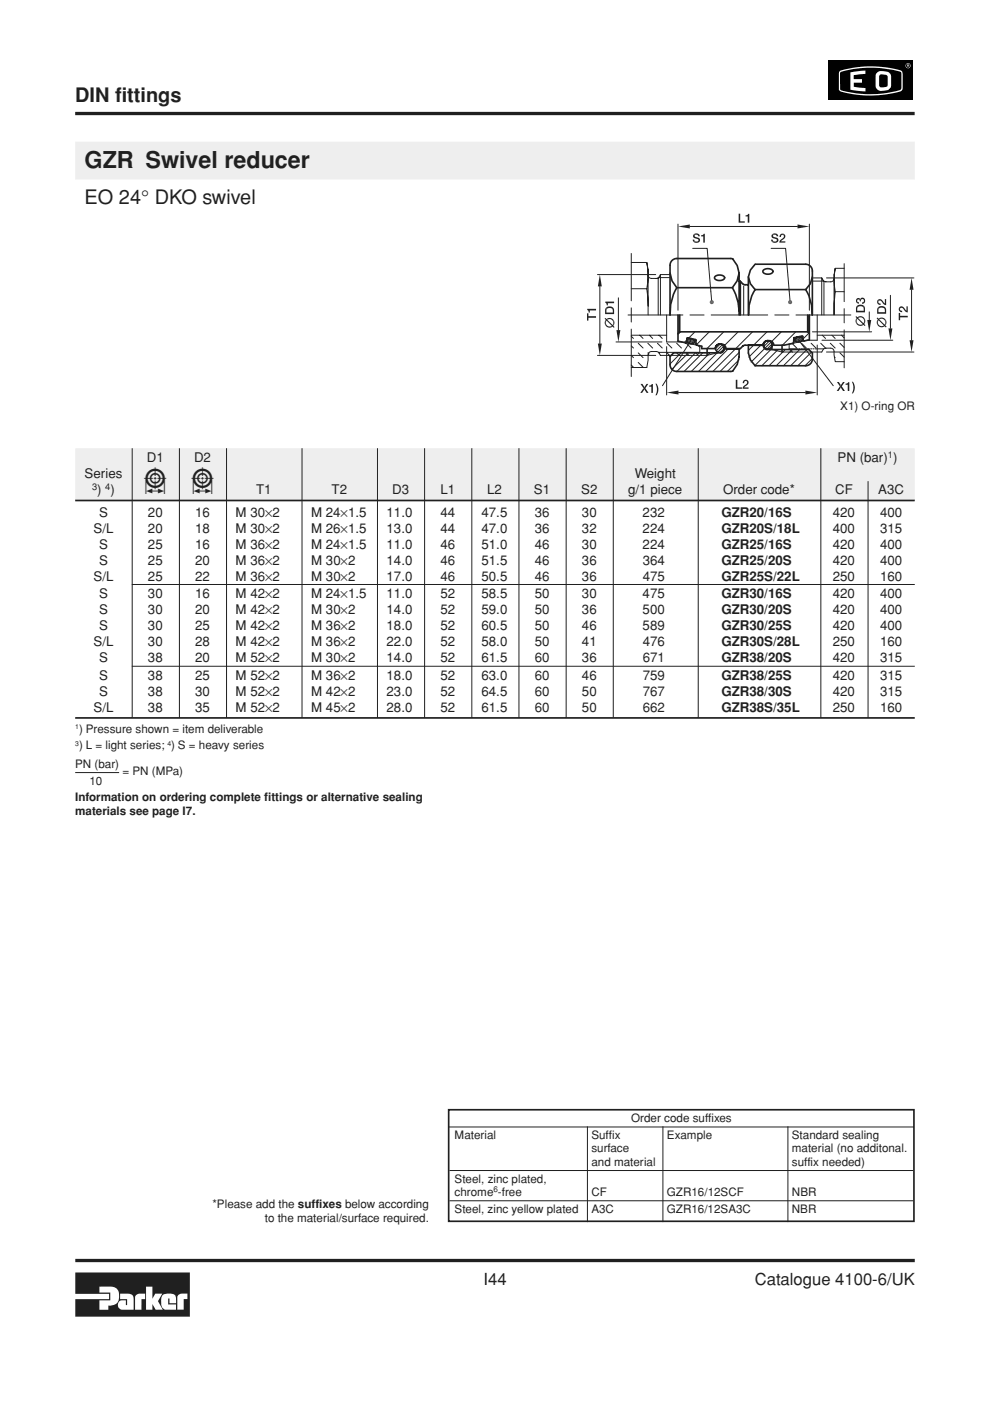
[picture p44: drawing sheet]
<svg xmlns="http://www.w3.org/2000/svg" width="210mm" height="297mm" viewBox="0 0 210 297" stroke-linecap="round" stroke-linejoin="round" font-family="sans-serif">
<defs><g id="words">
<g font-size="7.1" fill="#231f20">
<text x="30.5" y="104.8">5</text>
<text x="40.5" y="104.8">5</text>
</g>
<text font-size="4.9" fill="#231f20" x="17.9" y="35.6">GZR Swivel reducer</text>
<g font-size="4.2" fill="#231f20">
<text x="15.9" y="21.6">DIN fittings</text>
<text x="17.9" y="43.3">EO 24° DKO swivel</text>
</g>
<g font-size="3.5" fill="#231f20">
<text x="102.5" y="272.4">I44</text>
<text x="160" y="272.4">Catalogue 4100-6/UK</text>
</g>
<g font-size="2.8" fill="#231f20">
<text x="17.9" y="101.4">Series</text>
<text x="31.2" y="98">D1</text>
<text x="41.2" y="98">D2</text>
<text x="134.6" y="101.4">Weight</text>
<text x="177.6" y="98">PN (bar) )</text>
<text x="20.6" y="104.8">) )</text>
<text x="54.3" y="104.8">T1</text>
<text x="70.3" y="104.8">T2</text>
<text x="83.1" y="104.8">D3</text>
<text x="93.4" y="104.8">L1</text>
<text x="103.3" y="104.8">L2</text>
<text x="113.2" y="104.8">S1</text>
<text x="123.2" y="104.8">S2</text>
<text x="133.2" y="104.8">g/1 piece</text>
<text x="153.3" y="104.8">Order code*</text>
<text x="177.1" y="104.8">CF</text>
<text x="186.2" y="104.8">A3C</text>
<text x="19.8" y="112.9">S/L</text>
<text x="21" y="109.6">S</text>
<text x="31.4" y="109.6">20</text>
<text x="31.4" y="112.9">20</text>
<text x="41.4" y="109.6">16</text>
<text x="41.4" y="112.9">18</text>
<text x="50" y="109.6">M 30×2</text>
<text x="50" y="112.9">M 30×2</text>
<text x="66" y="109.6">M 24×1.5</text>
<text x="66" y="112.9">M 26×1.5</text>
<text x="82" y="109.6">11.0</text>
<text x="82" y="112.9">13.0</text>
<text x="93.4" y="109.6">44</text>
<text x="93.4" y="112.9">44</text>
<text x="102.1" y="109.6">47.5</text>
<text x="102.1" y="112.9">47.0</text>
<text x="113.4" y="109.6">36</text>
<text x="113.4" y="112.9">36</text>
<text x="123.4" y="109.6">30</text>
<text x="123.4" y="112.9">32</text>
<text x="136.3" y="109.6">232</text>
<text x="136.3" y="112.9">224</text>
<text x="153" y="109.6">GZR20/16S</text>
<text x="153" y="112.9">GZR20S/18L</text>
<text x="176.6" y="109.6">420</text>
<text x="176.6" y="112.9">400</text>
<text x="186.6" y="109.6">400</text>
<text x="186.6" y="112.9">315</text>
<text x="21" y="119.7">S</text>
<text x="21" y="116.3">S</text>
<text x="31.4" y="119.7">25</text>
<text x="31.4" y="116.3">25</text>
<text x="41.4" y="119.7">20</text>
<text x="41.4" y="116.3">16</text>
<text x="50" y="119.7">M 36×2</text>
<text x="50" y="116.3">M 36×2</text>
<text x="66" y="119.7">M 30×2</text>
<text x="66" y="116.3">M 24×1.5</text>
<text x="82" y="119.7">14.0</text>
<text x="82" y="116.3">11.0</text>
<text x="93.4" y="116.3">46</text>
<text x="93.4" y="119.7">46</text>
<text x="102.1" y="116.3">51.0</text>
<text x="102.1" y="119.7">51.5</text>
<text x="113.4" y="116.3">46</text>
<text x="113.4" y="119.7">46</text>
<text x="123.4" y="116.3">30</text>
<text x="123.4" y="119.7">36</text>
<text x="136.3" y="116.3">224</text>
<text x="136.3" y="119.7">364</text>
<text x="153" y="116.3">GZR25/16S</text>
<text x="153" y="119.7">GZR25/20S</text>
<text x="176.6" y="116.3">420</text>
<text x="176.6" y="119.7">420</text>
<text x="186.6" y="116.3">400</text>
<text x="186.6" y="119.7">400</text>
<text x="19.8" y="123.1">S/L</text>
<text x="31.4" y="123.1">25</text>
<text x="41.4" y="123.1">22</text>
<text x="50" y="123.1">M 36×2</text>
<text x="66" y="123.1">M 30×2</text>
<text x="82" y="123.1">17.0</text>
<text x="93.4" y="123.1">46</text>
<text x="102.1" y="123.1">50.5</text>
<text x="113.4" y="123.1">46</text>
<text x="123.4" y="123.1">36</text>
<text x="136.3" y="123.1">475</text>
<text x="153" y="123.1">GZR25S/22L</text>
<text x="176.6" y="123.1">250</text>
<text x="186.6" y="123.1">160</text>
<text x="21" y="130.3">S</text>
<text x="21" y="126.9">S</text>
<text x="31.4" y="130.3">30</text>
<text x="31.4" y="126.9">30</text>
<text x="41.4" y="130.3">20</text>
<text x="41.4" y="126.9">16</text>
<text x="50" y="130.3">M 42×2</text>
<text x="50" y="126.9">M 42×2</text>
<text x="66" y="130.3">M 30×2</text>
<text x="66" y="126.9">M 24×1.5</text>
<text x="82" y="130.3">14.0</text>
<text x="82" y="126.9">11.0</text>
<text x="93.4" y="126.9">52</text>
<text x="93.4" y="130.3">52</text>
<text x="102.1" y="126.9">58.5</text>
<text x="102.1" y="130.3">59.0</text>
<text x="113.4" y="126.9">50</text>
<text x="113.4" y="130.3">50</text>
<text x="123.4" y="126.9">30</text>
<text x="123.4" y="130.3">36</text>
<text x="136.3" y="126.9">475</text>
<text x="136.3" y="130.3">500</text>
<text x="153" y="126.9">GZR30/16S</text>
<text x="153" y="130.3">GZR30/20S</text>
<text x="176.6" y="126.9">420</text>
<text x="176.6" y="130.3">420</text>
<text x="186.6" y="126.9">400</text>
<text x="186.6" y="130.3">400</text>
<text x="19.8" y="137">S/L</text>
<text x="21" y="133.7">S</text>
<text x="31.4" y="133.7">30</text>
<text x="31.4" y="137">30</text>
<text x="41.4" y="133.7">25</text>
<text x="41.4" y="137">28</text>
<text x="50" y="133.7">M 42×2</text>
<text x="50" y="137">M 42×2</text>
<text x="66" y="133.7">M 36×2</text>
<text x="66" y="137">M 36×2</text>
<text x="82" y="133.7">18.0</text>
<text x="82" y="137">22.0</text>
<text x="93.4" y="133.7">52</text>
<text x="93.4" y="137">52</text>
<text x="102.1" y="133.7">60.5</text>
<text x="102.1" y="137">58.0</text>
<text x="113.4" y="133.7">50</text>
<text x="113.4" y="137">50</text>
<text x="123.4" y="133.7">46</text>
<text x="123.4" y="137">41</text>
<text x="136.3" y="133.7">589</text>
<text x="136.3" y="137">476</text>
<text x="153" y="133.7">GZR30/25S</text>
<text x="153" y="137">GZR30S/28L</text>
<text x="176.6" y="133.7">420</text>
<text x="176.6" y="137">250</text>
<text x="186.6" y="133.7">400</text>
<text x="186.6" y="137">160</text>
<text x="21" y="140.4">S</text>
<text x="31.4" y="140.4">38</text>
<text x="41.4" y="140.4">20</text>
<text x="50" y="140.4">M 52×2</text>
<text x="66" y="140.4">M 30×2</text>
<text x="82" y="140.4">14.0</text>
<text x="93.4" y="140.4">52</text>
<text x="102.1" y="140.4">61.5</text>
<text x="113.4" y="140.4">60</text>
<text x="123.4" y="140.4">36</text>
<text x="136.3" y="140.4">671</text>
<text x="153" y="140.4">GZR38/20S</text>
<text x="176.6" y="140.4">420</text>
<text x="186.6" y="140.4">315</text>
<text x="21" y="144.2">S</text>
<text x="21" y="147.6">S</text>
<text x="31.4" y="144.2">38</text>
<text x="31.4" y="147.6">38</text>
<text x="41.4" y="144.2">25</text>
<text x="41.4" y="147.6">30</text>
<text x="50" y="144.2">M 52×2</text>
<text x="50" y="147.6">M 52×2</text>
<text x="66" y="144.2">M 36×2</text>
<text x="66" y="147.6">M 42×2</text>
<text x="82" y="144.2">18.0</text>
<text x="82" y="147.6">23.0</text>
<text x="93.4" y="144.2">52</text>
<text x="93.4" y="147.6">52</text>
<text x="102.1" y="144.2">63.0</text>
<text x="102.1" y="147.6">64.5</text>
<text x="113.4" y="144.2">60</text>
<text x="113.4" y="147.6">60</text>
<text x="123.4" y="144.2">46</text>
<text x="123.4" y="147.6">50</text>
<text x="136.3" y="144.2">759</text>
<text x="136.3" y="147.6">767</text>
<text x="153" y="144.2">GZR38/25S</text>
<text x="153" y="147.6">GZR38/30S</text>
<text x="176.6" y="144.2">420</text>
<text x="176.6" y="147.6">420</text>
<text x="186.6" y="144.2">315</text>
<text x="186.6" y="147.6">315</text>
<text x="19.8" y="151">S/L</text>
<text x="31.4" y="151">38</text>
<text x="41.4" y="151">35</text>
<text x="50" y="151">M 52×2</text>
<text x="66" y="151">M 45×2</text>
<text x="82" y="151">28.0</text>
<text x="93.4" y="151">52</text>
<text x="102.1" y="151">61.5</text>
<text x="113.4" y="151">60</text>
<text x="123.4" y="151">50</text>
<text x="136.3" y="151">662</text>
<text x="153" y="151">GZR38S/35L</text>
<text x="176.6" y="151">250</text>
<text x="186.6" y="151">160</text>
</g>
<g font-size="2.5" fill="#231f20">
<text x="178.2" y="87">X1) O-ring OR</text>
<text x="16.8" y="155.4">) Pressure shown = item deliverable</text>
<text x="16.8" y="158.9">) L = light series; ) S = heavy series</text>
<text x="15.9" y="162.9">PN (bar)</text>
<text x="18.9" y="166.4">10</text>
<text x="26" y="164.4">= PN (MPa)</text>
<text x="15.9" y="169.9">Information on ordering complete fittings or alternative sealing</text>
<text x="15.9" y="172.9">materials see page I7.</text>
<text x="133.8" y="237.9">Order code suffixes</text>
<text x="96.4" y="241.5">Material</text>
<text x="125.4" y="241.5">Suffix</text>
<text x="125.4" y="244.3">surface</text>
<text x="141.4" y="241.5">Example</text>
<text x="167.9" y="241.5">Standard sealing</text>
<text x="167.9" y="244.3">material (no additonal.</text>
<text x="96.4" y="250.8">Steel, zinc plated,</text>
<text x="125.4" y="247.2">and material</text>
<text x="167.9" y="247.2">suffix needed)</text>
<text x="45" y="256.1">*Please add the suffixes below according</text>
<text x="96.4" y="253.6">chrome -free</text>
<text x="96.4" y="257.1">Steel, zinc yellow plated</text>
<text x="125.4" y="257.1">A3C</text>
<text x="125.4" y="253.6">CF</text>
<text x="141.4" y="253.6">GZR16/12SCF</text>
<text x="141.4" y="257.1">GZR16/12SA3C</text>
<text x="167.9" y="257.1">NBR</text>
<text x="167.9" y="253.6">NBR</text>
<text x="56.1" y="259.1">to the material/surface required.</text>
</g>
<g font-size="2" fill="#231f20">
<text x="188.2" y="97.1">1</text>
<text x="19.5" y="103.9">3</text>
<text x="22.3" y="103.9">4</text>
</g>
<text font-size="1.7" fill="#231f20" x="104.6" y="252.7">6</text>
<g font-size="1.4" fill="#231f20">
<text x="15.9" y="154.6">1</text>
<text x="15.9" y="158.1">3</text>
<text x="35.5" y="158.1">4</text>
</g>
</g></defs>
<path d="M-.1 11.1h1.1" fill="none" stroke="#000" stroke-width=".21"/>
<path d="M0 9.6h3v3h-3z" fill="#fff"/>
<path d="M-.1 285.9h1.1" fill="none" stroke="#000" stroke-width=".21"/>
<g fill="#fff">
<path d="M0 284.5h4v3h-4z"/>
<path d="M0 288.5h5.9v7h-5.9z"/>
</g>
<path d="M175.7 12.9h17.9v8.3h-17.9z" fill="#000"/>
<circle cx="192.5" cy="13.9" r=".54" fill="#fff"/>
<circle cx="192.5" cy="13.9" r=".46" fill="#000"/>
<path d="M192.3 13.7l.5 .1v.4l-.4-.2-.1 .2z" fill="#fff"/>
<path d="M192.4 13.8l.3 .1h-.3z" fill="#000"/>
<path d="M178.1 15.1a21.9 21.9 0 0 1 13.1 0l.2 .7-.1 3.3a6.5 6.5 0 0 1-3.5 .9 20.9 20.9 0 0 1-9.8-.8l-.1-.3v-3.5z" fill="#fff"/>
<path d="M178.2 15.3a22 22 0 0 1 12.8 0l.1 .3-.1 3.3a19.8 19.8 0 0 1-8.9 .9h-.6a7.4 7.4 0 0 1-3.4-.9z" fill="#000"/>
<g fill="#fff">
<path d="M180.3 15.3l3.2-.3v.7l-2.5 .3v.8h1.8v.7h-1.8v.9l2.5 .3v.7l-3.2-.4z"/>
<path d="M185.9 15.5a2.43 2.43 0 0 1 2.9 .2l.1 .5-.1 2.4a2.34 2.34 0 0 1-2.9 .2l-.3-.5v-2.3z"/>
</g>
<path d="M186.5 15.9l.5-.1a1 1 0 0 1 1.2 .5v1.7a1.21 1.21 0 0 1-1.6 .4l-.2-.3z" fill="#000"/>
<path d="M16 269.8h24.3v9.4h-24.3v-3.8h7.1v-1.1h-7.1z" fill="#231f20"/>
<g fill="#fff">
<path d="M21.1 272.8h1.9a1.81 1.81 0 0 1 2.3 2.1 1.85 1.85 0 0 1-2.3 1.9v.9h-1.9v-2h2.3v-1.7h-2.3z"/>
<path d="M31 272.8h1.3v2.6l.6-1.1h1.5l-.9 1.6 1 1.8h-1.5l-.7-1.2v1.2h-1.3z"/>
<path d="M34.4 274.6a2.3 2.3 0 0 1 2.8 .2l.1 1.5h-1.4v-1h-.2v1.3h1.6v1.1l-2.5-.1a2.51 2.51 0 0 1-.4-3z"/>
<path d="M28.8 274.7l.8-.4h1.2v1.1h-.8v2.3h-1.4v-2.7z"/>
<path d="M25.5 274.3a3.5 3.5 0 0 1 2.7 .5l.1 2.9h-2.5a1.07 1.07 0 0 1-.7-1.4 1.07 1.07 0 0 1 1.4-.6h.2v1h.3v-1.3h-1.5z"/>
<path d="M37.7 274.7l.8-.4h1.2v1.1h-.7l-.1 2.3h-1.3v-2.7z"/>
</g>
<path d="M15.9 24.1h178M16 267.3h178" fill="none" stroke="#231f20" stroke-width=".7" stroke-linecap="butt"/>
<g fill="none" stroke="#231f20" stroke-width=".21">
<path d="M133.8 53.7v10.1M179 55.9v8M133.8 65.3v3M133.8 69.8v10M133.8 71.3l.5 .5M133.8 73.3l.5 .5M133.8 75.4l.5 .4M133.8 77.4l.5 .5M133.8 71.1h7.5M135.3 72.8l1 1M135.3 74.8l1 1M135.3 76.9l1 1"/>
<path d="M135.7 71.1l.6 .7M137.4 72.8l1 1M137.4 74.8l.2 .3M137.7 71.1l.7 .7M139.4 72.8l1 1M139.6 74.7h8.8M139.7 71.1l.7 .7M141.3 66.8v5.7h3.2M141.4 72.8l1.1 1M141.4 74.8l.6 .6M142.9 74.8l-.8 .8M143.5 72.8l1 1"/>
<path d="M143.5 74.8l.5 .6M144.3 70.4l-.6 .5M144.4 74.8l-2.3 2.4M145.5 72.8l1 1M145.5 74.8l.5 .6M145.6 72.1l-.5 .5M146 74.8l-3.6 3.5M147.3 70.4l-1.3 1.3M147.5 74.8l-4 4M147.5 74.8l.4 .4M148 73.2l.4 .4M149 74.8l-4 4"/>
<path d="M149.9 75.4h-9.9l-.6-.8-1.3-.1a.72 .72 0 0 0-.7 .7v1.2l-.3 1.5h-3.3M150.4 70.4l-2.7 2.7M150.5 74.8l-3.9 4M152.1 74.8l-4 4M153.5 70.4l-3.6 3.5M154.4 74l-4.8 4.8M156 74l-4.8 4.8M156.5 70.4l-3.1 3M156.7 76.3l-2.5 2.5M156.7 74.7l-4 4.1M159.6 70.4l-3.6 3.5M161.3 73.2l-2.5 2.5"/>
<path d="M162.1 73.9l-2.8 2.9M162.6 70.4l-3.9 3.9M163.4 74.1l-3.4 3.4M165 74.1l-3.5 3.4M165.7 70.4l-2.3 2.2M165.8 74.6h8.4M166.5 74.1l-3.4 3.4M167.3 74h1.8M168 72.8l.9 1M168 74.1l-3.4 3.4M168.7 70.4l-2.8 2.8M169.4 74h.2"/>
<path d="M169.6 74.1l-3.5 3.4M169.9 74h.2M169.9 72.8l1.1 1M170.4 74h1.2M171.1 74.1l-3.5 3.4M171.2 72.1l-3.9 .9M171.5 70.6l-1.3 1.3M171.9 74h.2M172 72.8l1 1M172.1 74.7l-2.9 2.8M172.2 76l-1.5 1.5M172.4 74h.2"/>
<path d="M172.9 74h1.8M173.3 66.8v5.3M174 72.8l1 1M174.3 71.1l.7 .7M176 72.8l1.1 1M176.4 71.1l.7 .7M176.9 75.7l.2 .1M178.1 72.8l.9 .9M178.1 74.8l.9 .9M178.4 71.1l.6 .5M179 65.4v3M179 69.9v8.1"/>
</g>
<path d="M142.1 56.2v10.6M172.2 57.4v9.4M142.1 77.3a1.42 1.42 0 0 0 1.4 1.5h11.4M143.7 66.8v5.5M144.1 66.8v3.6h27.2v-3.6M148.8 73.9h2.8M152.8 74.8h-10l-.7 .8M160.1 77.5h10.7M162.6 74.1h8.9M171.6 66.8v5.2l-1.1 .3" fill="none" stroke="#231f20" stroke-width=".35"/>
<g fill="#231f20">
<path d="M147.3 72.3l-.1 .4z"/>
<path d="M147.1 72.1l.2 .2-.1 .4z"/>
<path d="M147.1 72.1l.1 .6-.2 .1z"/>
<path d="M146.9 71.9l.2 .2-.1 .7z"/>
<path d="M146.9 71.9l.1 .9-.3 .1z"/>
<path d="M146.6 71.8l.3 .1-.2 1z"/>
<path d="M146.6 71.8l.1 1.1h-.3z"/>
<path d="M146.3 71.8h.3l-.2 1.1z"/>
<path d="M146.3 71.8l.1 1.1-.3-.1z"/>
<path d="M146 71.8h.3l-.2 1z"/>
<path d="M146 71.8l.1 1-.3-.2z"/>
<path d="M145.7 72l.3-.2-.2 .8z"/>
<path d="M145.7 72l.1 .6-.1-.2z"/>
<path d="M145.7 72v.4z"/>
</g>
<g fill="none" stroke="#231f20" stroke-width=".35">
<path d="M143.7 72.3l1.7 .4 .2-.1 .1-1 1.7 .4 .2 1.1 1.2 .3v.5M144.1 70.4l-.4 .3M145.7 72l.5-.2 .6 .1 .4 .3 .1 .4-.5 .3-.6-.1-.5-.3zM149.9 73.9v1.5M152.1 74.6v.2M153.5 73.1v1a.72 .72 0 0 1-.7 .7M153.5 74h3.2M156.7 73.9a5 5 0 0 1-1.5 4.8l-.3 .1M158.7 73.2v1.7l.4 1.4 1 1.2M161.9 73.2h-3.9l-.4 .1-.6 .6h-3.1a1.16 1.16 0 0 0-1.1-1 1.16 1.16 0 0 0-1.2 1M161.9 72.8v.6a.71 .71 0 0 0 .7 .7M163.7 72.4v1.7"/>
<path d="M165.8 73.2v1.4M168.1 72.8l-1.9 .4h-2.1a1.16 1.16 0 0 0-1.2-1 1.16 1.16 0 0 0-1.1 1"/>
<circle cx="152.6" cy="73.8" r=".89"/>
<circle cx="162.8" cy="73.1" r=".89"/>
</g>
<path d="M144.5 72.5l3.9 .8v1.4l-.7 .7M152.1 74.8l-2.2 .6M152.7 73l-1 .9M153.1 73.1l-1.2 1.3M153.4 73.5l-1.2 1.1M153.4 74l-.6 .7M162.5 72.3l-.6 .6M163.1 72.3l-1.1 1.2M163.5 72.6l-1.3 1.2M163.6 73l-1 1M163.7 74.1l2.1 .5M167.3 73v1l.7 .6" fill="none" stroke="#231f20" stroke-width=".21"/>
<g fill="#231f20">
<path d="M170.1 71.6v.4z"/>
<path d="M169.8 71.5l.3 .1v.4z"/>
<path d="M169.8 71.5l.3 .5-.1 .2z"/>
<path d="M169.5 71.4l.3 .1 .2 .7z"/>
<path d="M169.5 71.4l.5 .8-.2 .2z"/>
<path d="M169.2 71.4h.3l.3 1z"/>
<path d="M169.2 71.4l.6 1-.3 .1z"/>
<path d="M168.9 71.5l.3-.1 .3 1.1z"/>
<path d="M168.9 71.5l.6 1h-.3z"/>
<path d="M168.7 71.7l.2-.2 .3 1z"/>
<path d="M168.7 71.7l.5 .8h-.4z"/>
<path d="M168.7 71.7l.1 .8-.3-.6z"/>
<path d="M168.5 71.9l.3 .6-.2-.2z"/>
<path d="M168.5 71.9l.1 .4z"/>
</g>
<g fill="none" stroke="#231f20" stroke-width=".35">
<path d="M142.1 57.9l.4 1.7 1 1.4a10.2 10.2 0 0 0-1.4 5.8M142.1 56.2a1.42 1.42 0 0 1 1.4-1.4h11.7a4.1 4.1 0 0 1 .1 6.2M151.6 58.6l.6-.2 .7-.1 .6 .3 .1 .4-.4 .4h-1l-.6-.3zM156.7 57.9v8.9M156.7 59.7h.3M157 59.7l.7 .6 1 .1M157 59.7v7.1M158.7 58.7v8.1M160.1 56a3.2 3.2 0 0 0 0 5.4M160.2 56h10.6a1.43 1.43 0 0 1 1.4 1.4M161.9 57.3l.6-.3h.7l.5 .2 .2 .4-.5 .4-.9 .1-.7-.3-.1-.3zM172.2 58.7l-.4 1.5-1 1.2a8.7 8.7 0 0 1 1.4 5.4"/>
<path d="M142.1 75.6v1.7M143.5 61h11.8M155.3 61a10.2 10.2 0 0 1 1.4 4.9M160.1 61.4a8.5 8.5 0 0 0-1.4 5.4M160.1 61.4h10.7M168.7 71.7l.9-.3 .5 .2 .1 .3-.4 .5-.8 .1-.5-.3zM170.5 72.3l-.2-.1-.2-1-1.7 .4-.1 1.1-.2 .1M171.3 70.4l.3 .3M171.5 74.1l.7 .8v1.2a1.43 1.43 0 0 1-1.4 1.4"/>
</g>
<g fill="none" stroke="#231f20" stroke-width=".21">
<path d="M133.8 55.7h3.3M137.1 55.7a14 14 0 0 1 0 5.5h-3.3M137.1 55.7l.3 1.5v9.6M139.6 58.9v7.9M139.6 58.9h2.5M140 58.2l-.6 .8h-1.3a.71 .71 0 0 1-.7-.7M142.1 58.2h-2.1v8.6M172.2 59.6h2.5M172.2 58.9h2M174.2 58.9l.7 .8 1.2 .1a.72 .72 0 0 0 .7-.8M174.2 58.9v7.9M174.7 59.6v7.2"/>
<path d="M177.1 56.9a12.5 12.5 0 0 0 0 4.9l-.2 2.5-.1 2.5v-8.5zM177.1 56.9h1.9M133.2 66.8h11.6M137.1 61.2l.3 3.7M141.3 73.5v10.2M146.3 66.8h3M150.8 66.8h12M157.7 60.6v6.2M164.3 66.8h3M168.8 66.8h11.6M171.2 72.1h2.1M173.3 71.1h5.7"/>
<path d="M173.3 73.1v10.6M174.2 74.6l.7-.7 1.2-.1a.71 .71 0 0 1 .7 .7l.3 2.2h1.9M177.1 61.8h1.9M143.9 83.2h26.9"/>
</g>
<g fill="#231f20">
<path d="M170.8 82.8l2.5 .4-2.5 .4z"/>
<path d="M141.3 83.2l2.6-.4v.8z"/>
<path d="M156 80.5h.3v1.6h1v.3h-1.3z" fill-rule="evenodd"/>
<path d="M158.1 80.8h.5l.1 .2a.81 .81 0 0 1-.5 .8l-.4 .3h.9v.3h-1.3l.2-.4 .5-.4a.4 .4 0 0 0 .3-.4 .4 .4 0 0 0-.3-.4z" fill-rule="evenodd"/>
<path d="M157.6 80.7a.65 .65 0 0 1 1 .1h-.6l-.2 .4h-.3z" fill-rule="evenodd"/>
</g>
<path d="M130.6 72.5h9.7M131.1 63.1v6.9" fill="none" stroke="#231f20" stroke-width=".21"/>
<g fill="#231f20">
<path d="M130.7 70h.8l-.4 2.5z"/>
<path d="M130 67.8l.3 .6-.3 .7z" fill-rule="evenodd"/>
<path d="M128.7 67.5l.5-.1 .6 .2 .2 .2v.6l-.3-.6-.5-.1-.4 .1z" fill-rule="evenodd"/>
<path d="M128.5 68.4v.1a.78 .78 0 0 0 1.2 .6v.2a1.02 1.02 0 0 1-1.2-.2z" fill-rule="evenodd"/>
<path d="M128.4 67.8v1.3l-.2-.6z" fill-rule="evenodd"/>
<path d="M128.3 67.4l.3 .2 .1-.1 .1 .3 1.1 1.1 .1-1.1v1.3l.3 .2-.2 .2-.2-.3-.2 .1v-.2l-1.1-1.1-.2 1.1v-1.3l-.2-.2z" fill-rule="evenodd"/>
<path d="M128.5 65.2l.7-.2 .7 .2v1.1l-.1-.8a.85 .85 0 0 0-1-.1l-.2 .5z" fill-rule="evenodd"/>
<path d="M128.5 65.2l.1 1.1h1.3l.1-1.1 .2 .5v.9h-1.9v-1z" fill-rule="evenodd"/>
<path d="M128.3 63.9h1.9v.4h-1.3v.4h-.3z" fill-rule="evenodd"/>
</g>
<path d="M163.5 52.7h3.1l.7 9" fill="none" stroke="#231f20" stroke-width=".21"/>
<g fill="#231f20">
<path d="M167.5 64.1h.5z"/>
<path d="M167.5 64.1l.4-.2z"/>
<path d="M167.8 63.7l-.3 .4z"/>
<path d="M167.7 63.7l-.2 .4z"/>
<path d="M167.6 63.7l-.1 .4z"/>
<path d="M167.5 63.6v.5z"/>
<path d="M167.4 63.7l.1 .4z"/>
<path d="M167.3 63.7l.2 .4z"/>
<path d="M167.2 63.8l.3 .3z"/>
<path d="M167.2 63.9l.3 .2z"/>
<path d="M167.1 64l.4 .1z"/>
<path d="M167.1 64.1h.4z"/>
<path d="M167.1 64.2l.4-.1z"/>
<path d="M167.2 64.2l.3-.1z"/>
<path d="M167.2 64.3l.3-.2z"/>
<path d="M167.5 64.1l-.2 .3z"/>
<path d="M167.5 64.1v.4z"/>
<path d="M167.5 64.1l.1 .4z"/>
<path d="M167.5 64.1l.3 .3z"/>
<path d="M167.5 64.1l.4 .1z"/>
</g>
<path d="M167.3 61.7l.2 1.9" fill="none" stroke="#231f20" stroke-width=".21"/>
<g fill="#231f20">
<path d="M163.5 50.8h.3l.2 .3 .3 .1h-.7z" fill-rule="evenodd"/>
<path d="M163.6 49.8h.6a.26 .26 0 0 0-.3 .1 .26 .26 0 0 0 .2 .4h.4a.58 .58 0 0 1 .5 .7 .58 .58 0 0 1-.6 .5l-.8-.3h.7a.32 .32 0 0 0 .4-.3 .32 .32 0 0 0-.5-.3 .56 .56 0 0 1-.5-.2 .56 .56 0 0 1-.1-.6z" fill-rule="evenodd"/>
<path d="M163.7 49.7l.4-.2a.72 .72 0 0 1 .9 .5l-.3 .1-.2-.3z" fill-rule="evenodd"/>
<path d="M165.9 49.8h.5a1.03 1.03 0 0 1-.7 1.3l-.1 .1h.9v.2h-1.3l.2-.4 .7-.6a.34 .34 0 0 0 .1-.4 .34 .34 0 0 0-.3-.2z" fill-rule="evenodd"/>
<path d="M165.5 49.7a.66 .66 0 0 1 .9 .1h-.6l-.2 .5h-.3z" fill-rule="evenodd"/>
</g>
<path d="M172.3 70.4h12.5M184.3 66.1v1.7" fill="none" stroke="#231f20" stroke-width=".21"/>
<g fill="#231f20">
<path d="M183.9 67.8h.8l-.4 2.6z"/>
<path d="M183.2 67.4l.3 .6-.3 .7z" fill-rule="evenodd"/>
<path d="M181.9 67.2l.5-.2 .6 .2 .2 .2v.6a.78 .78 0 0 0-1.2-.6z" fill-rule="evenodd"/>
<path d="M181.6 68.1l.4 .6 .5 .2 .4-.2v.3l-.5 .1-.6-.2-.2-.2z" fill-rule="evenodd"/>
<path d="M181.6 67.4v1.3l-.2-.6z" fill-rule="evenodd"/>
<path d="M181.5 67l.3 .3 .1-.1 .1 .2 1.1 1.1 .1-1.1v1.3l.3 .3-.2 .1-.2-.2-.2 .1v-.3l-1.1-1.1-.2 1.1v-1.3l-.2-.2z" fill-rule="evenodd"/>
<path d="M181.7 64.8l.6-.2 .7 .1 .1 .1v1.1v-.4a.53 .53 0 0 0-.6-.6 .59 .59 0 0 0-.7 .7z" fill-rule="evenodd"/>
<path d="M181.7 64.9l.1 1h1.3v-1.1l.3 .4v1h-1.9v-.9z" fill-rule="evenodd"/>
<path d="M183.2 63.2l.2 .4a.62 .62 0 0 1-.6 .8v-.3l.3-.2z" fill-rule="evenodd"/>
<path d="M182.5 63.2l.3-.1 .4 .1v.6a.33 .33 0 0 0-.4-.4 .33 .33 0 0 0-.3 .4z" fill-rule="evenodd"/>
<path d="M182.3 63.3l.1 .1 .1-.2v.7h-.2z" fill-rule="evenodd"/>
<path d="M181.7 63.8l.1 .2 .3 .1v.3l-.4-.1z" fill-rule="evenodd"/>
<path d="M181.7 63.3l.3-.1 .3 .1v.5a.28 .28 0 0 0-.2-.3 .28 .28 0 0 0-.4 .3v.5l-.2-.4z" fill-rule="evenodd"/>
</g>
<path d="M174.3 72.1h15M188.8 62.6v7" fill="none" stroke="#231f20" stroke-width=".21"/>
<g fill="#231f20">
<path d="M188.4 69.6h.8l-.4 2.5z"/>
<path d="M187.7 67.7l.2 .6-.2 .7z" fill-rule="evenodd"/>
<path d="M186.4 67.5a1.02 1.02 0 0 1 1.3 .2v.7l-.1-.4a.79 .79 0 0 0-1.2-.3z" fill-rule="evenodd"/>
<path d="M186.1 68.4l.2 .4a.79 .79 0 0 0 1 .3l.1-.1v.3l-.3 .1-.7-.2-.3-.2z" fill-rule="evenodd"/>
<path d="M186.1 67.7v1.3l-.2-.6z" fill-rule="evenodd"/>
<path d="M186 67.3l.3 .3 .1-.1v.2l1.2 1.1 .1-1.1v1.3l.3 .3-.2 .1-.2-.2-.2 .1v-.3l-1.1-1.1-.2 1.1v-1.3l-.2-.2z" fill-rule="evenodd"/>
<path d="M186.2 65.1a1.19 1.19 0 0 1 1.4 0v1.1v-.3a.68 .68 0 0 0-.7-.7 .68 .68 0 0 0-.7 .7z" fill-rule="evenodd"/>
<path d="M186.2 65.1v1.1h1.4v-1.1l.3 .5v.9h-1.9v-.9z" fill-rule="evenodd"/>
<path d="M186.2 63.5a1.11 1.11 0 0 1 1.3 .8l.1-.9h.3v1.3l-.4-.1-.4-.4a.46 .46 0 0 0-.4-.5 .46 .46 0 0 0-.5 .3z" fill-rule="evenodd"/>
<path d="M186.1 63.6l.1-.1 .1 .7 .4 .2v.3l-.7-.4v-.3z" fill-rule="evenodd"/>
</g>
<path d="M146.9 52.7h3l.8 9" fill="none" stroke="#231f20" stroke-width=".21"/>
<g fill="#231f20">
<path d="M150.9 64.1l.4-.1z"/>
<path d="M150.9 64.1l.4-.2z"/>
<path d="M151.2 63.7l-.3 .4z"/>
<path d="M151.1 63.7l-.2 .4z"/>
<path d="M151 63.7l-.1 .4z"/>
<path d="M150.9 63.6v.5z"/>
<path d="M150.8 63.7l.1 .4z"/>
<path d="M150.7 63.7l.2 .4z"/>
<path d="M150.6 63.7l.3 .4z"/>
<path d="M150.6 63.8l.3 .3z"/>
<path d="M150.5 63.9l.4 .2z"/>
<path d="M150.5 64l.4 .1z"/>
<path d="M150.5 64.1h.4z"/>
<path d="M150.5 64.2l.4-.1z"/>
<path d="M150.6 64.3l.3-.2z"/>
<path d="M150.9 64.1l-.3 .3z"/>
<path d="M150.9 64.1l-.1 .4z"/>
<path d="M150.9 64.1v.4z"/>
<path d="M150.9 64.1l.2 .3z"/>
<path d="M150.9 64.1l.3 .2z"/>
<path d="M150.9 64.1l.4 .1z"/>
</g>
<path d="M150.7 61.7l.2 1.9" fill="none" stroke="#231f20" stroke-width=".21"/>
<g fill="#231f20">
<path d="M146.9 50.8h.3l.1 .3 .4 .1h-.7z" fill-rule="evenodd"/>
<path d="M147 49.8h.6a.28 .28 0 0 0-.3 .2 .28 .28 0 0 0 .3 .3h.2a.58 .58 0 0 1 .6 .7 .58 .58 0 0 1-.7 .5l-.7-.3h.7a.34 .34 0 0 0 .4-.4 .34 .34 0 0 0-.6-.2 .54 .54 0 0 1-.5-.3 .54 .54 0 0 1 0-.5z" fill-rule="evenodd"/>
<path d="M147.1 49.7l.3-.2h.6l.3 .3 .1 .3h-.4l-.2-.3z" fill-rule="evenodd"/>
<path d="M148.6 49.9l.8-.3v1.8h-.3v-1.3h-.5z" fill-rule="evenodd"/>
</g>
<path d="M143.7 47.5v18.3M146.3 48h22.8M171.6 47.5v18.3" fill="none" stroke="#231f20" stroke-width=".21"/>
<g fill="#231f20">
<path d="M169.1 47.6l2.5 .4-2.5 .4z"/>
<path d="M143.7 48l2.6-.4v.8z"/>
<path d="M156.6 45.3h.3v1.6h1v.3h-1.3z" fill-rule="evenodd"/>
<path d="M158.1 45.7l.8-.4v1.9h-.4v-1.3h-.4z" fill-rule="evenodd"/>
</g>
<path d="M146.4 72.3l-5.9 9.5" fill="none" stroke="#231f20" stroke-width=".21"/>
<g fill="#231f20">
<path d="M136.4 82.3l.2 .3-.5 .7h-.3z"/>
<path d="M135.8 81.4h.4l.4 .7-.2 .2z"/>
<path d="M137.1 81.4h.4l-.7 .9 .7 1h-.4l-.7-1z" fill-rule="evenodd"/>
<path d="M137.6 81.7l.8-.3v1.9h-.3v-1.3h-.5z" fill-rule="evenodd"/>
<path d="M139 81.3l.3 .1 .3 1-.1 .8-.3 .6h-.2l.3-1.1z" fill-rule="evenodd"/>
</g>
<path d="M169.3 72l7.4 9.8" fill="none" stroke="#231f20" stroke-width=".21"/>
<g fill="#231f20">
<path d="M178.1 81.9l.2 .3-.5 .7h-.4z"/>
<path d="M177.5 81h.4l.4 .7-.2 .2z"/>
<path d="M178.7 81h.4l-.6 .9 .7 1h-.5l-.6-1z" fill-rule="evenodd"/>
<path d="M179.3 81.3l.8-.3v1.9h-.4v-1.3h-.4z" fill-rule="evenodd"/>
<path d="M180.6 80.9h.3l.3 1v.9l-.3 .6h-.3l.3-1.2z" fill-rule="evenodd"/>
</g>
<path d="M175.2 58.9h18.6M175.2 74.6h18.6M193.3 61.4v10.7" fill="none" stroke="#231f20" stroke-width=".21"/>
<g fill="#231f20">
<path d="M192.9 72.1h.8l-.4 2.5z"/>
<path d="M193.3 58.9l.4 2.5h-.8z"/>
<path d="M190.6 66.4h.2v.6h1.7v.3h-1.7v.6h-.2z" fill-rule="evenodd"/>
<path d="M190.8 65h.6l.8 .9v-.9h.3v1.2l-.5-.1-.5-.6a.37 .37 0 0 0-.4-.2 .37 .37 0 0 0-.3 .3z" fill-rule="evenodd"/>
<path d="M190.7 65.1l.1 .6 .5 .2v.3a.65 .65 0 0 1-.7-.4 .65 .65 0 0 1 .1-.7z" fill-rule="evenodd"/>
</g>
<path d="M126.7 58.2h12.3M126.7 75.4h12.3M127.2 60.7v12.1" fill="none" stroke="#231f20" stroke-width=".21"/>
<g fill="#231f20">
<path d="M126.8 72.8h.8l-.4 2.6z"/>
<path d="M127.2 58.2l.4 2.5h-.8z"/>
<path d="M124.5 66.4h.3v.6h1.6v.4h-1.6v.6h-.3z" fill-rule="evenodd"/>
<path d="M124.5 65.5h1.9v.3h-1.3v.5h-.3z" fill-rule="evenodd"/>
</g>
<path d="M15.9 34.1h178.1" fill="none" stroke="#eeeeef" stroke-width="8" stroke-linecap="butt"/>
<path d="M15.9 100.6h178.1" fill="none" stroke="#eeeeef" stroke-width="11.1" stroke-linecap="butt"/>
<path d="M15.9 106.1h178.1M15.9 152.2h178.1M95.1 235.3h98.7v23.6h-98.7z" fill="none" stroke="#231f20" stroke-width=".36"/>
<g fill="none" stroke="#231f20" stroke-width=".21">
<path d="M28 95v57.2M38 95v57.2M48 95v57.2M64 95v57.2M80 95v57.2M90 95v57.2M100 95v57.2M110 95v57.2M120 95v57.2M130 95v57.2M148 95v57.2M174 95v57.2"/>
<path d="M184 102v50.2M27.9 123.9h166.1M27.9 141.3h166.1M15.9 163.8h9.4M95.3 238.9h98.3M124.5 238.8v20.3M140.6 238.8v20.3M167.1 238.8v20.3M95.3 248.2h98.3M95.3 254.6h98.3"/>
</g>
<use href="#words"/>
</svg>
